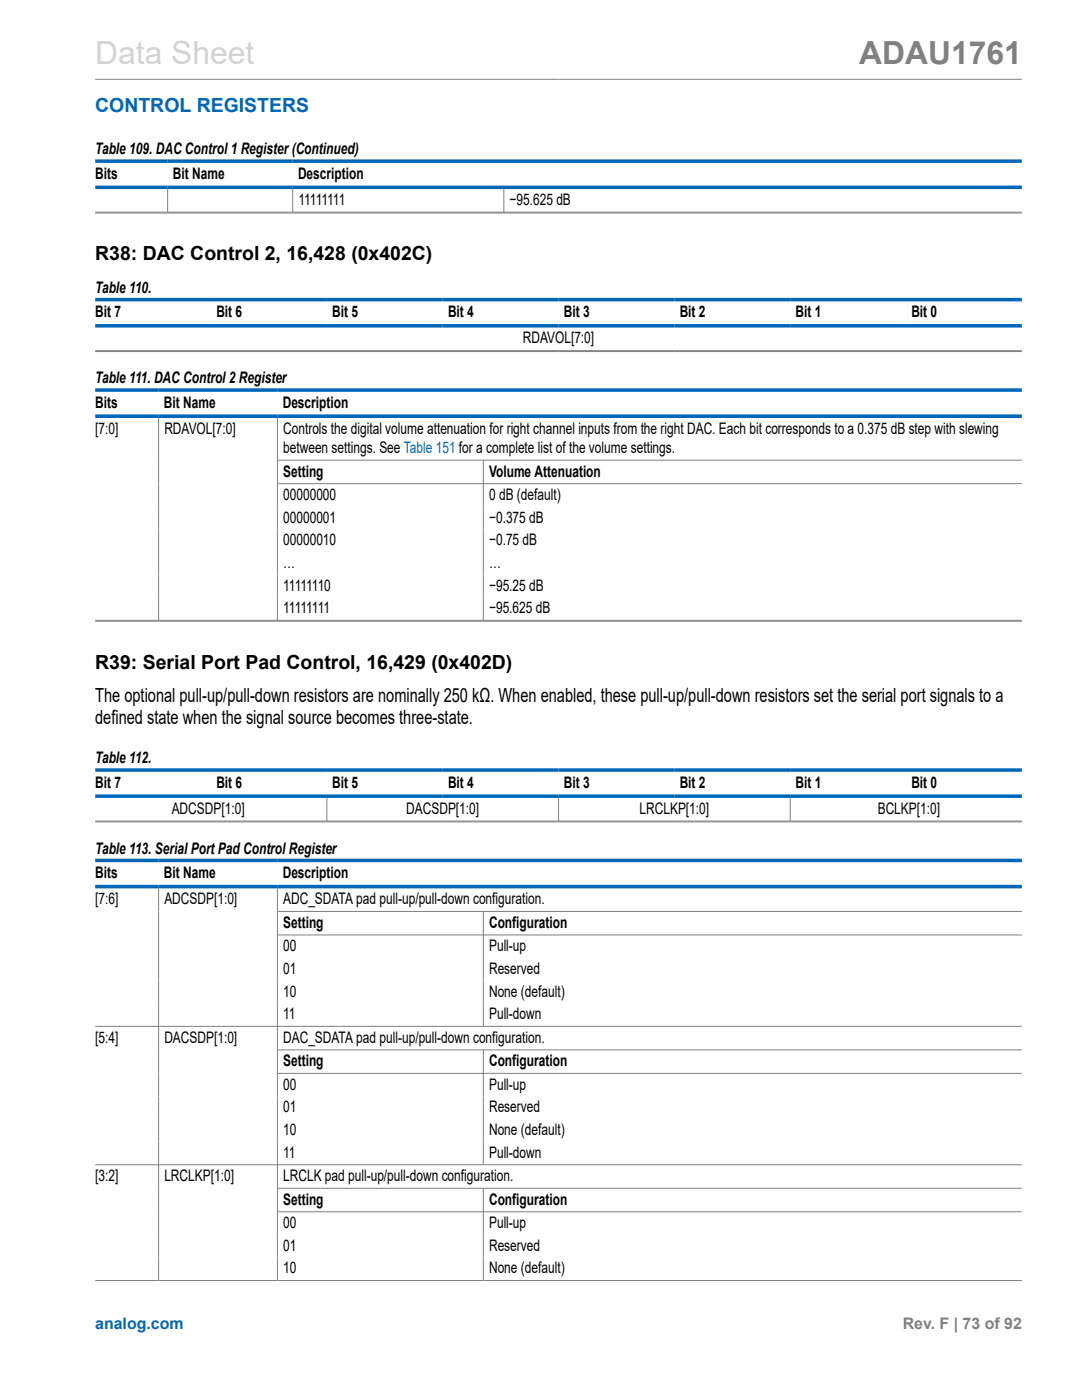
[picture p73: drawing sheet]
<svg xmlns="http://www.w3.org/2000/svg" width="216mm" height="279mm" viewBox="0 0 216 279" stroke-linecap="round" stroke-linejoin="round" font-family="sans-serif">
<defs><g id="words">
<text font-size="6.3" fill="#d3d3d3" x="19" y="12.7">Data Sheet</text>
<text font-size="6.3" fill="#808080" x="171.4" y="12.7">ADAU1761</text>
<text font-size="3.9" fill="#0067b8" x="19" y="22.3">CONTROL REGISTERS</text>
<g font-size="3.9">
<text x="19" y="52">R38: DAC Control 2, 16,428 (0x402C)</text>
<text x="19" y="133.4">R39: Serial Port Pad Control, 16,429 (0x402D)</text>
<text x="19" y="140.2">The optional pull-up/pull-down resistors are nominally 250 kΩ. When enabled, these pull-up/pull-down resistors set the serial port signals to a</text>
<text x="19" y="144.4">defined state when the signal source becomes three-state.</text>
</g>
<g font-size="3.2">
<text x="19" y="30.8">Table 109. DAC Control 1 Register(Continued)</text>
<text x="19" y="35.7">Bits</text>
<text x="34.5" y="35.7">Bit Name</text>
<text x="59.5" y="35.7">Description</text>
<text x="59.6" y="40.9">11111111</text>
<text x="101.7" y="40.9">−95.625 dB</text>
<text x="19" y="58.5">Table 110.</text>
<text x="19" y="63.3">Bit 7</text>
<text x="43.2" y="63.3">Bit 6</text>
<text x="66.3" y="63.3">Bit 5</text>
<text x="89.4" y="63.3">Bit 4</text>
<text x="112.5" y="63.3">Bit 3</text>
<text x="135.6" y="63.3">Bit 2</text>
<text x="158.7" y="63.3">Bit 1</text>
<text x="181.8" y="63.3">Bit 0</text>
<text x="104.3" y="68.5">RDAVOL[7:0]</text>
<text x="19" y="76.5">Table 111. DAC Control 2 Register</text>
<text x="19" y="81.4">Bits</text>
<text x="32.7" y="81.4">Bit Name</text>
<text x="56.4" y="81.4">Description</text>
<text x="19" y="86.6">[7:0]</text>
<text x="32.8" y="86.6">RDAVOL[7:0]</text>
<text x="56.5" y="86.6">Controls the digital volume attenuation for right channel inputs from the right DAC. Each bit corresponds to a 0.375 dB step with slewing</text>
<text x="56.5" y="90.4">between settings. See Table 151 for a complete list of the volume settings.</text>
<text x="56.5" y="95.1">Setting</text>
<text x="97.6" y="95.1">Volume Attenuation</text>
<text x="56.5" y="99.8">00000000</text>
<text x="97.6" y="99.8">0 dB (default)</text>
<text x="56.5" y="104.3">00000001</text>
<text x="97.6" y="104.3">−0.375 dB</text>
<text x="56.5" y="108.8">00000010</text>
<text x="56.5" y="113.3">…</text>
<text x="97.6" y="108.8">−0.75 dB</text>
<text x="97.6" y="113.3">…</text>
<text x="56.5" y="117.8">11111110</text>
<text x="97.6" y="117.8">−95.25 dB</text>
<text x="56.5" y="122.4">11111111</text>
<text x="97.6" y="122.4">−95.625 dB</text>
<text x="19" y="152.3">Table 112.</text>
<text x="19" y="157.2">Bit 7</text>
<text x="43.2" y="157.2">Bit 6</text>
<text x="66.3" y="157.2">Bit 5</text>
<text x="89.4" y="157.2">Bit 4</text>
<text x="112.5" y="157.2">Bit 3</text>
<text x="135.6" y="157.2">Bit 2</text>
<text x="158.7" y="157.2">Bit 1</text>
<text x="181.8" y="157.2">Bit 0</text>
<text x="34.3" y="162.4">ADCSDP[1:0]</text>
<text x="81.1" y="162.4">DACSDP[1:0]</text>
<text x="127.6" y="162.4">LRCLKP[1:0]</text>
<text x="175.1" y="162.4">BCLKP[1:0]</text>
<text x="19" y="170.4">Table 113. Serial Port Pad Control Register</text>
<text x="19" y="175.2">Bits</text>
<text x="32.7" y="175.2">Bit Name</text>
<text x="56.4" y="175.2">Description</text>
<text x="19" y="180.5">[7:6]</text>
<text x="32.8" y="180.5">ADCSDP[1:0]</text>
<text x="56.5" y="180.5">ADC_SDATA pad pull-up/pull-down configuration.</text>
<text x="56.5" y="185.2">Setting</text>
<text x="97.6" y="185.2">Configuration</text>
<text x="56.5" y="189.9">00</text>
<text x="97.6" y="189.9">Pull-up</text>
<text x="56.5" y="194.4">01</text>
<text x="97.6" y="194.4">Reserved</text>
<text x="56.5" y="198.9">10</text>
<text x="56.5" y="203.4">11</text>
<text x="97.6" y="198.9">None (default)</text>
<text x="97.6" y="203.4">Pull-down</text>
<text x="19" y="208.1">[5:4]</text>
<text x="32.8" y="208.1">DACSDP[1:0]</text>
<text x="56.5" y="208.1">DAC_SDATA pad pull-up/pull-down configuration.</text>
<text x="56.5" y="212.8">Setting</text>
<text x="97.6" y="212.8">Configuration</text>
<text x="56.5" y="217.5">00</text>
<text x="56.5" y="222">01</text>
<text x="97.6" y="217.5">Pull-up</text>
<text x="97.6" y="222">Reserved</text>
<text x="56.5" y="226.5">10</text>
<text x="97.6" y="226.5">None (default)</text>
<text x="56.5" y="231">11</text>
<text x="97.6" y="231">Pull-down</text>
<text x="19" y="235.7">[3:2]</text>
<text x="32.8" y="235.7">LRCLKP[1:0]</text>
<text x="56.5" y="235.7">LRCLK pad pull-up/pull-down configuration.</text>
<text x="56.5" y="240.4">Setting</text>
<text x="56.5" y="245.1">00</text>
<text x="97.6" y="240.4">Configuration</text>
<text x="97.6" y="245.1">Pull-up</text>
<text x="56.5" y="249.6">01</text>
<text x="97.6" y="249.6">Reserved</text>
<text x="56.5" y="254.1">10</text>
<text x="97.6" y="254.1">None (default)</text>
</g>
<text font-size="3.2" fill="#0067b8" x="19" y="265.3">analog.com</text>
<text font-size="3.2" fill="#808080" x="180.1" y="265.3">Rev. F | 73 of 92</text>
</g></defs>
<g fill="none" stroke="#808080" stroke-width=".2">
<path d="M19 15.8h184.9M33.5 37.7v4.7M58.4 37.7v4.7M100.5 37.7v4.7M19 42.3h184.9M19 42.5h184.9M19 70h184.9M19 70.2h184.9M31.7 83.4v40.5M55.4 83.4v40.5M55.4 91.8h148.5M55.4 96.5h148.5"/>
<path d="M96.4 91.8v32.1M19 123.8h184.9M19 124h184.9M65.2 159.3v4.6M111.5 159.3v4.6M157.7 159.3v4.6M19 163.9h184.9M19 164h184.9M31.7 177.3v78.2M55.4 177.3v78.2M55.4 181.9h148.5M55.4 186.6h148.5"/>
<path d="M96.4 181.9v23M19 204.8h184.9M55.4 209.5h148.5M55.4 214.2h148.5M96.4 209.5v23M19 232.5h184.9M55.4 237.1h148.5M96.4 237.1v18.4M19 255.6h184.9M55.4 241.8h148.5"/>
</g>
<path d="M19 32.2h184.9M19 37.4h184.9M19 59.8h184.9M19 65h184.9M19 77.8h184.9M19 83.1h184.9M19 153.7h184.9M19 158.9h184.9M19 171.7h184.9M19 176.9h184.9" fill="none" stroke="#0067b8" stroke-width=".71"/>
<use href="#words"/>
</svg>
